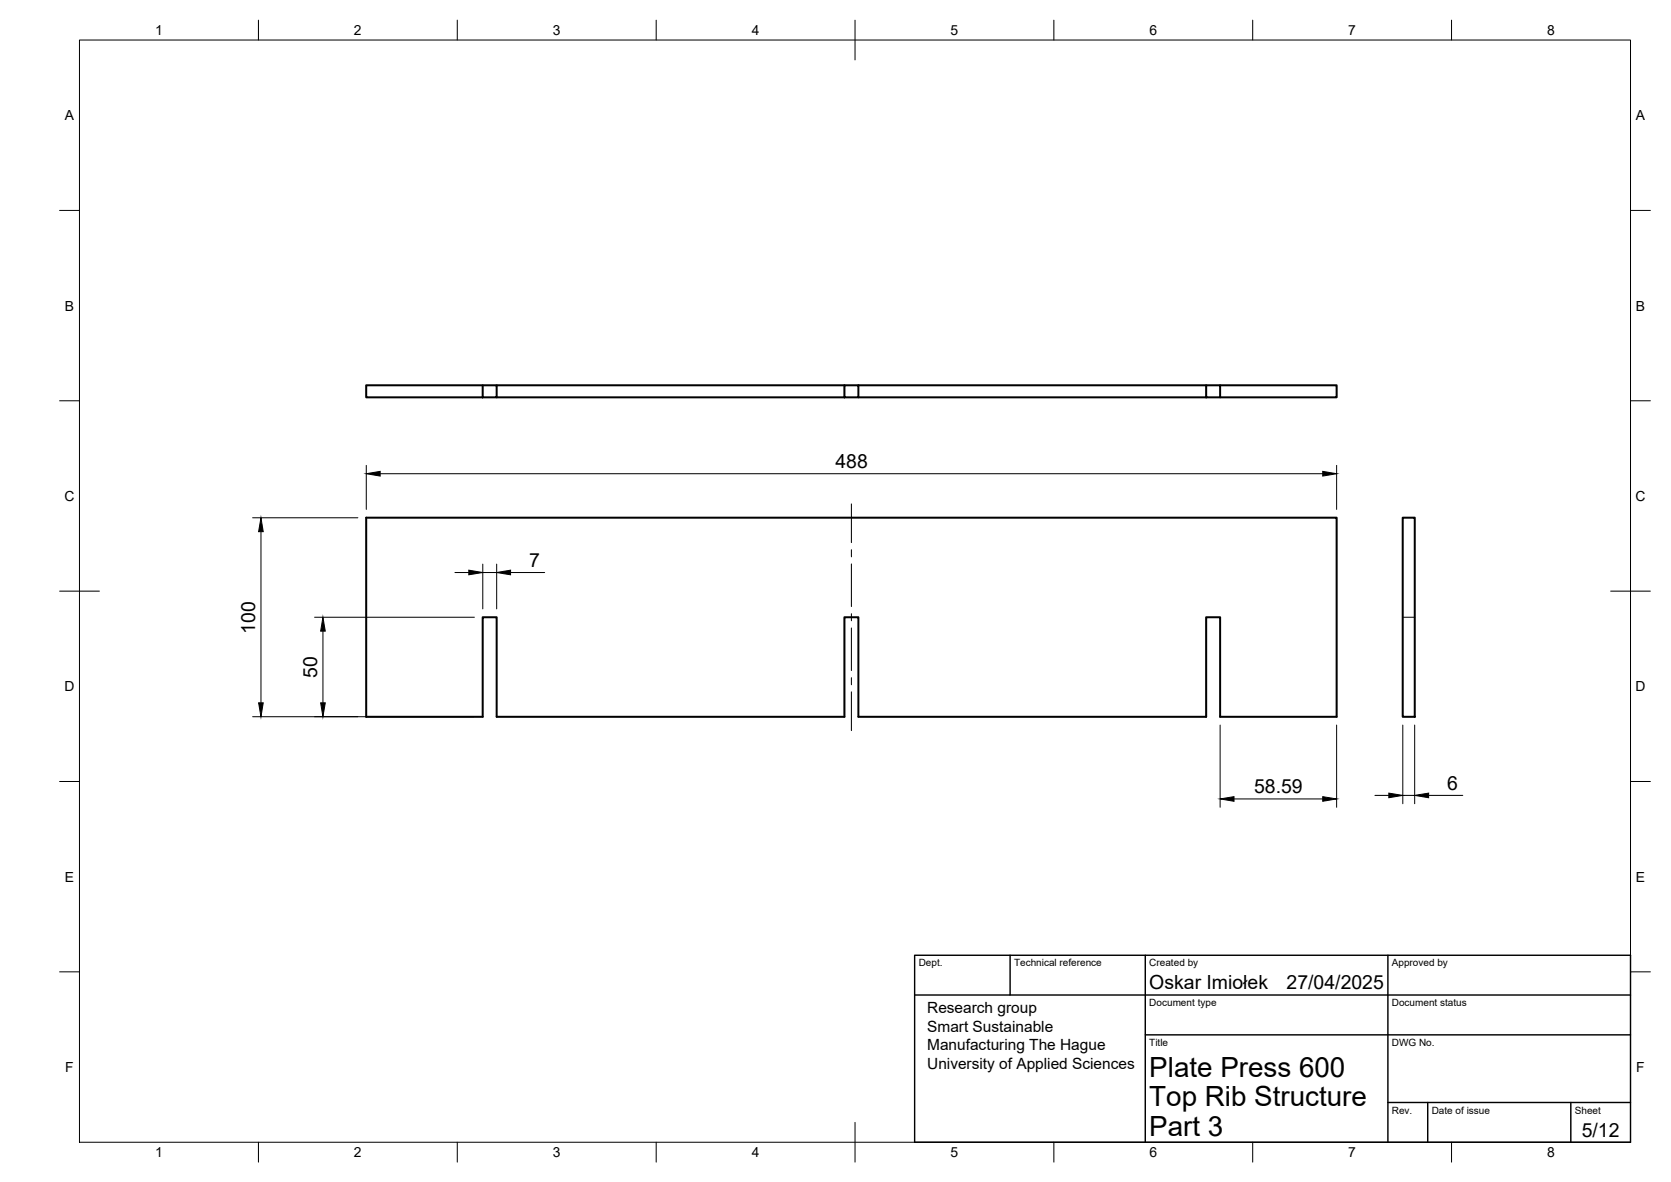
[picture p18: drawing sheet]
<svg xmlns="http://www.w3.org/2000/svg" width="420mm" height="297mm" viewBox="0 0 420 297" stroke-linecap="round" stroke-linejoin="round" font-family="sans-serif">
<defs><g id="words">
<g font-size="7">
<text x="289" y="270.6">Plate Press 600</text>
<text x="289" y="278.1">Top Rib Structure</text>
<text x="289" y="285.5">Part 3</text>
</g>
<g font-size="4.9">
<text x="210.1" y="117.6">488</text>
<text x="133.1" y="142.5">7</text>
<text x="64.2" y="159.3" transform="rotate(-90 64.2 159.3)">100</text>
<text x="79.7" y="170.3" transform="rotate(-90 79.7 170.3)">50</text>
<text x="315.3" y="199.3">58.59</text>
<text x="363.9" y="198.4">6</text>
<text x="289" y="248.5">Oskar Imiołek</text>
<text x="323.5" y="248.5">27/04/2025</text>
<text x="397.7" y="285.7">5/12</text>
</g>
<g font-size="3.9">
<text x="233.1" y="254.6">Research group</text>
<text x="233.1" y="259.3">Smart Sustainable</text>
<text x="233.1" y="263.9">Manufacturing The Hague</text>
<text x="233.1" y="268.6">University of Applied Sciences</text>
</g>
<g font-size="3.5">
<text x="39" y="8.8">1</text>
<text x="89" y="8.8">2</text>
<text x="139" y="8.8">3</text>
<text x="189" y="8.8">4</text>
<text x="239" y="8.8">5</text>
<text x="289" y="8.8">6</text>
<text x="339" y="8.8">7</text>
<text x="389" y="8.8">8</text>
<text x="16.3" y="30.2">A</text>
<text x="411.3" y="30.2">A</text>
<text x="16.3" y="78">B</text>
<text x="411.3" y="78">B</text>
<text x="16.2" y="125.9">C</text>
<text x="411.2" y="125.9">C</text>
<text x="16.2" y="173.7">D</text>
<text x="411.2" y="173.7">D</text>
<text x="16.3" y="221.6">E</text>
<text x="411.3" y="221.6">E</text>
<text x="16.4" y="269.4">F</text>
<text x="411.4" y="269.4">F</text>
<text x="39" y="290.8">1</text>
<text x="89" y="290.8">2</text>
<text x="139" y="290.8">3</text>
<text x="189" y="290.8">4</text>
<text x="239" y="290.8">5</text>
<text x="289" y="290.8">6</text>
<text x="339" y="290.8">7</text>
<text x="389" y="290.8">8</text>
</g>
<g font-size="2.5">
<text x="231" y="242.9">Dept.</text>
<text x="255" y="242.9">Technical reference</text>
<text x="289" y="242.9">Created by</text>
<text x="350" y="242.9">Approved by</text>
<text x="289" y="252.8">Document type</text>
<text x="350" y="252.8">Document status</text>
<text x="289" y="262.9">Title</text>
<text x="350" y="262.9">DWG No.</text>
<text x="350" y="279.9">Rev.</text>
<text x="360" y="279.9">Date of issue</text>
<text x="396" y="279.9">Sheet</text>
</g>
</g></defs>
<!-- layer: Visible -->
<path d="M92.1 96.8h32.8v3.1h-32.8zM121.4 96.8v3.1M124.9 96.8h87.4M124.9 99.9h87.4M212.3 96.8h3.5v3.1h-3.5zM215.8 96.8h87.5M215.8 99.9h87.5M303.3 96.8h3.5v3.1h-3.5zM306.8 96.8h29.3v3.1h-29.3M92.1 130.1h244v50h-29.3v-25h-3.5v25h-87.5v-25h-3.5v25h-87.4v-25h-3.5v25h-29.3zM352.7 130.1h3v50h-3z" fill="none" stroke="#000" stroke-width=".51"/>
<!-- layer: Hidden -->
<path d="M352.7 155.1h3" fill="none" stroke="#000" stroke-width=".25"/>
<!-- layer: BORDER -->
<g fill="none" stroke="#000" stroke-width=".25">
<path d="M20 10.1h390v276.9h-390zM65 5.1v5M115 5.1v5M165 5.1v5M215 5.1v10M265 5.1v5M315 5.1v5M365 5.1v5M15 52.9h5M410 52.9h5M15 100.7h5M410 100.7h5"/>
<path d="M15 148.6h10M405 148.6h10M15 196.4h5M410 196.4h5M15 244.2h5M410 244.2h5M65 287v5M115 287v5M165 287v5M215 282.1v9.9M265 287v5M315 287v5"/>
<path d="M365 287v5"/>
</g>
<!-- layer: TITLEBLOCK -->
<path d="M230 250h180M230 240.1h180v46.9h-180zM254 240.1v9.9M288 240.1v46.9M349 240.1v46.9M288 260.1h122M349 277.1h61M359 277.1v9.9M395 277.1v9.9" fill="none" stroke="#000" stroke-width=".36"/>
<!-- layer: FD_Dimensions -->
<g fill="none" stroke="#000" stroke-width=".25">
<path d="M92.1 117v11M95.6 119h237M336.1 117v11M63.5 130.1h26.5M65.6 133.6v43M79.1 155.1h40.2M81.2 158.6v18M114.4 143.9h3.5M121.4 141.8v11.2M121.4 143.9h3.5M124.9 141.8v11.2M128.4 143.9h8.5"/>
<path d="M63.5 180.1h55.8M306.8 182.2v20.7M336.1 182.2v20.7M345.7 199.9h3.5M352.7 182.2v19.8M352.7 199.9h3M355.7 182.2v19.8M359.2 199.9h8.6M310.3 200.8h22.3"/>
</g>
<path d="M92.1 119l3.5-.5v1.1zM332.6 118.5l3.5 .5-3.5 .6zM65.6 130.1l.6 3.5h-1.2zM81.2 155.1l.6 3.5h-1.2zM117.9 143.3l3.5 .6-3.5 .5zM124.9 143.9l3.5-.6v1.1zM65 176.6h1.2l-.6 3.5zM80.6 176.6h1.2l-.6 3.5zM349.2 199.3l3.5 .6-3.5 .6zM355.7 199.9l3.5-.6v1.2zM306.8 200.8l3.5-.6v1.2zM332.6 200.2l3.5 .6-3.5 .6z" fill="#000" stroke="#000" stroke-width=".25"/>
<!-- layer: Smart Centers -->
<path d="M214.1 126.6v9.8M214.1 138.1v1.8M214.1 141.7v10.7M214.1 154.2v1.8M214.1 157.8v10.7M214.1 170.3v1.8M214.1 173.9v9.7" fill="none" stroke="#000" stroke-width=".25"/>
<use href="#words"/>
</svg>
